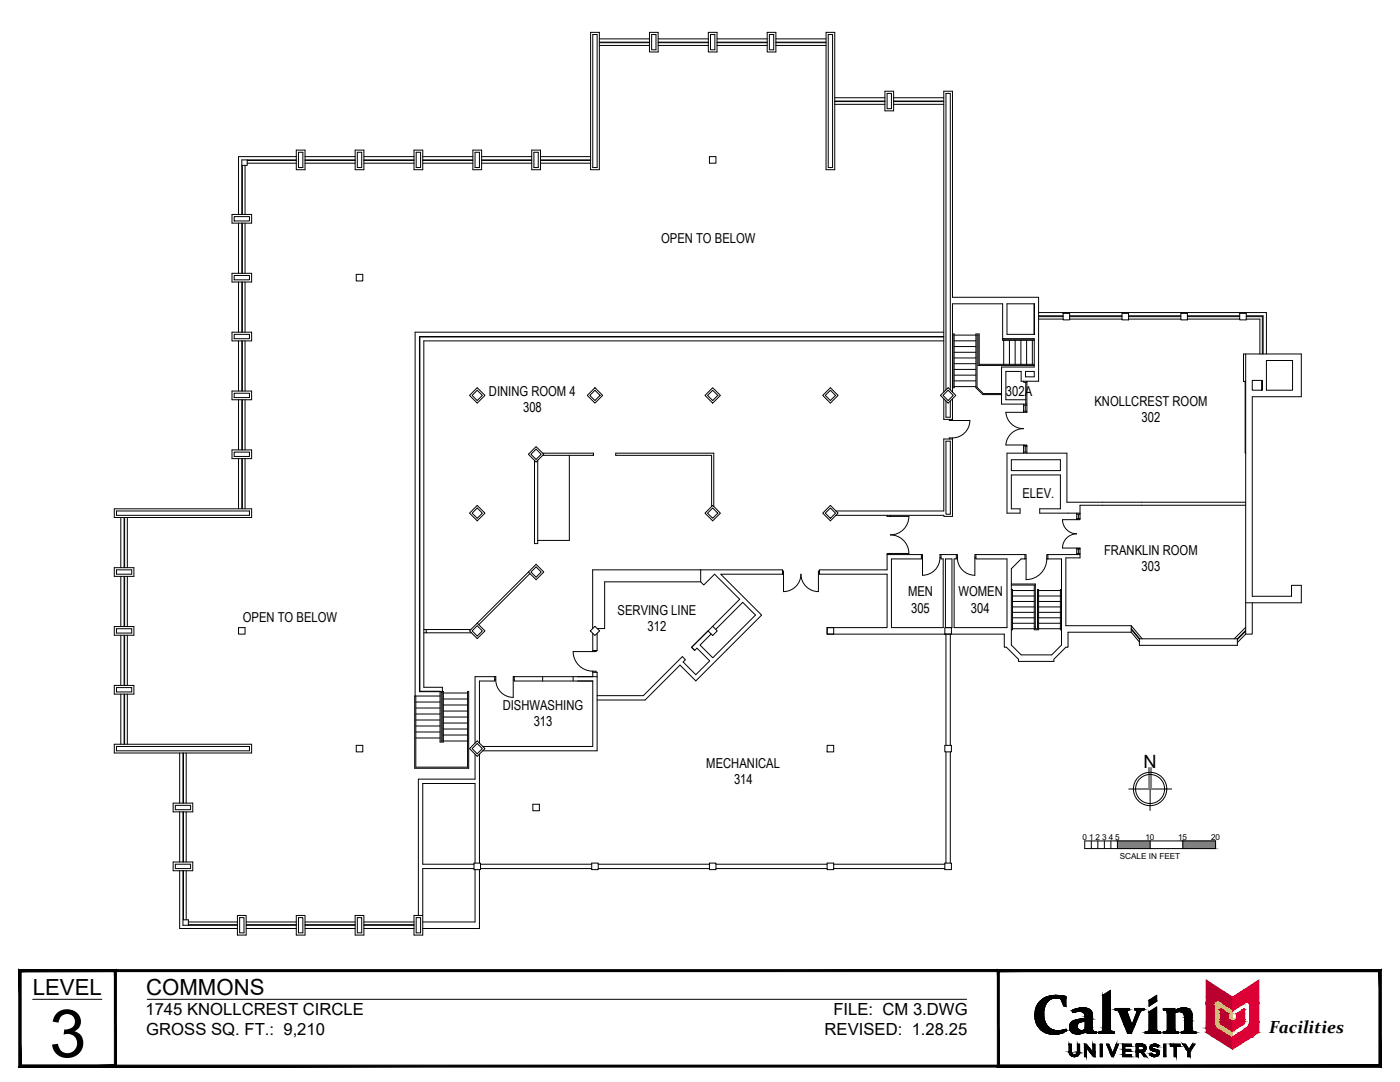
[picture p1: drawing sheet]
<svg xmlns="http://www.w3.org/2000/svg" width="279mm" height="216mm" viewBox="0 0 279 216" stroke-linecap="round" stroke-linejoin="round" font-family="sans-serif">
<defs><g id="words">
<text font-size="13.3" x="9.8" y="210.9">3</text>
<g font-size="4.4">
<text x="6.5" y="198.5">LEVEL</text>
<text x="29.2" y="198.5">COMMONS</text>
</g>
<text font-size="3.6" x="228.2" y="153.2">N</text>
<text font-size="3.5" x="253.3" y="206.2">Facilities</text>
<g font-size="3.3">
<text x="29" y="202.5">1745 KNOLLCREST CIRCLE</text>
<text x="166.3" y="202.5">FILE: CM 3.DWG</text>
<text x="29.2" y="206.6">GROSS SQ. FT.: 9,210</text>
<text x="164.6" y="206.6">REVISED: 1.28.25</text>
</g>
<g font-size="2.7">
<text x="131.9" y="48.5">OPEN TO BELOW</text>
<text x="97.6" y="79">DINING ROOM 4</text>
<text x="104.4" y="82.3">308</text>
<text x="200.8" y="79.1">302A</text>
<text x="218.4" y="81">KNOLLCREST ROOM</text>
<text x="227.8" y="84.3">302</text>
<text x="204.1" y="99.3">ELEV.</text>
<text x="220.3" y="110.6">FRANKLIN ROOM</text>
<text x="227.8" y="113.9">303</text>
<text x="181.2" y="119">MEN</text>
<text x="191.3" y="119">WOMEN</text>
<text x="48.5" y="124">OPEN TO BELOW</text>
<text x="123.3" y="122.7">SERVING LINE</text>
<text x="129.2" y="125.9">312</text>
<text x="181.8" y="122.3">305</text>
<text x="193.8" y="122.3">304</text>
<text x="100.3" y="141.6">DISHWASHING</text>
<text x="106.5" y="144.9">313</text>
<text x="141" y="153.2">MECHANICAL</text>
<text x="146.5" y="156.5">314</text>
</g>
<g font-size="1.6">
<text x="216" y="167.5">0</text>
<text x="217.4" y="167.5">1</text>
<text x="218.7" y="167.5">2</text>
<text x="220" y="167.5">3</text>
<text x="221.3" y="167.5">4</text>
<text x="222.6" y="167.5">5</text>
<text x="228.6" y="167.5">10</text>
<text x="235.1" y="167.5">15</text>
<text x="241.7" y="167.5">20</text>
<text x="223.5" y="171.4">SCALE IN FEET</text>
</g>
</g></defs>
<!-- layer: 0 -->
<g fill="none" stroke="#000" stroke-width=".2">
<path d="M226.2 157.4h6.7M229.5 157.4v3.4M216.5 167.8h26.1v1.5h-26.1zM217.8 167.8v1.5M219.1 167.8v1.5M220.4 167.8v1.5M221.7 167.8v1.5M223 167.8v1.5M229.5 167.8v1.5M236.1 167.8v1.5"/>
<circle cx="229.5" cy="157.4" r="3.3"/>
<circle cx="229.5" cy="157.4" r="2.89"/>
</g>
<g fill="#808080" stroke="#808080" stroke-width=".2">
<path d="M229.3 153.2v4.2h.5zM229.3 153.2h.5v4.2z"/>
<path d="M232.9 157.4v.1l.9-.1zM232.9 157.5l.9-.1v.1z"/>
<path d="M229.5 160.8l.1 .9v-.9zM229.5 160.8l.1 .9h-.1z"/>
<path d="M225.3 157.5h.9v-.1zM225.3 157.4h.9l-.9 .1z"/>
<path d="M236.1 167.8l6.5 1.5v-1.5zM236.1 167.8l6.5 1.5h-6.5z"/>
<path d="M223 167.8l6.5 1.5v-1.5zM223 167.8l6.5 1.5h-6.5z"/>
</g>
<!-- layer: A-WALL -->
<g fill="none" stroke="#000" stroke-width=".2">
<path d="M117.9 6.5h1.7v27.4h-1.7zM118.3 6.9h.9v26.5h-.9zM119.6 8.5h10M119.6 9.1h10M119.6 7.8h10M119.6 8.4h10M129.6 6.5h1.7v3.9h-1.7zM130 6.9h.9v3h-.9zM131.3 8.5h10.1M131.3 9.1h10.1M131.3 7.8h10.1M131.3 8.4h10.1"/>
<path d="M141.4 6.5h1.7v3.9h-1.7zM141.8 6.9h.9v3h-.9zM143.1 8.5h10M143.1 9.1h10M143.1 7.8h10M143.1 8.4h10M153.1 6.5h1.7v3.9h-1.7zM153.5 6.9h.9v3h-.9zM154.8 8.5h10.1M154.8 9.1h10.1M154.8 7.8h10.1M154.8 8.4h10.1"/>
<path d="M164.9 6.5h1.7v27.4h-1.7zM165.3 6.9h.9v26.5h-.9zM166.6 19.5h10M176.6 18.2h1.7v3.9h-1.7zM177 18.6h.9v3.1h-.9zM178.3 19.5h10.1M48.4 33v9.8M48.9 33v9.8M49.3 31.9v1.1h-1M49.3 32h9.8M49.3 32.6h9.8M59.1 30h1.8v3.9h-1.8z"/>
<path d="M59.1 31.3h-11.5v11.5M59.1 31.9h-10.8v10.9M59.6 30.4h.8v3h-.8zM60.9 32h10M60.9 32.6h10M60.9 31.3h10M60.9 31.9h10M70.9 30h1.7v3.9h-1.7zM71.3 30.4h.9v3h-.9zM72.6 32h10M72.6 32.6h10M72.6 31.3h10"/>
<path d="M72.6 31.9h10M82.6 30h1.8v3.9h-1.8zM83.1 30.4h.8v3h-.8zM84.4 32h10M84.4 32.6h10M84.4 31.3h10M84.4 31.9h10M94.4 30h1.7v3.9h-1.7zM94.8 30.4h.9v3h-.9zM96.1 32h10M96.1 32.6h10M96.1 31.3h10"/>
<path d="M96.1 31.9h10M106.1 30h1.8v3.9h-1.8zM106.6 30.4h.8v3h-.8zM107.9 32h10M107.9 32.6h10M107.9 31.3h10M107.9 31.9h10M141.6 31.3h1.3v1.3h-1.3zM166.6 20.3h10M166.6 20.8h10M166.6 20.2h10M178.3 20.3h10.1"/>
<path d="M178.3 20.8h10.1M178.3 20.2h10.1M46.3 42.8h3.9v1.7h-3.9zM46.3 54.5h3.9v1.8h-3.9zM46.7 55h3.1v.8h-3.1zM46.7 43.2h3.1v.9h-3.1zM47.6 44.5v10M47.6 56.3v10M48.3 44.5v10M48.3 56.3v10M48.4 44.5v10M48.4 56.3v10"/>
<path d="M48.9 44.5v10M48.9 56.3v10M71.1 54.7h1.3v1.4h-1.3zM46.3 66.3h3.9v1.7h-3.9zM46.3 78h3.9v1.8h-3.9zM46.7 78.5h3.1v.8h-3.1zM46.7 66.7h3.1v.9h-3.1zM47.6 68v10M47.6 79.8v10M48.3 68v10M48.3 79.8v10M48.4 68v10"/>
<path d="M48.4 79.8v10M48.9 68v10M48.9 79.8v10M93.7 78.9l1.5-1.5 1.6 1.5-1.6 1.5zM95.2 77.9l1.1 1-1.1 1-1-1zM117.7 78.9l1-1 1.1 1-1.1 1zM118.7 77.4l1.6 1.5-1.6 1.5-1.5-1.5zM140.7 78.9l1.5-1.5 1.6 1.5-1.6 1.5zM141.2 78.9l1-1 1.1 1-1.1 1zM164.2 78.9l1.5-1.5 1.6 1.5-1.6 1.5zM164.7 78.9l1-1 1.1 1-1.1 1zM188.4 68h-103.8v69.1h3.7v.9"/>
<path d="M188.4 66.3h-105.6v72.6M188.4 67.2h-104.6v70.7l4.7 .1v9.9M188.4 67.2h-104.7v70.8h4.1M188.4 78.2v-60h1.7v41.1h17.2v16.8h-3.5v-2h-3.1v5.7h4M188.4 79.6v4.1h1.7M188.8 77.8v-59.2h.9v59.2M188.8 80v3.2h.9v-3.2M189.2 77.4l1.6 1.5-1.6 1.5-1.5-1.5zM189.2 77.9l1 1-1 1-1-1zM190.1 66.6h.3v10.8h-.3M190.1 79.6v4.1M190.1 66.9h.1v10.2h-.1"/>
<path d="M190.4 68h4.4M190.4 66.9h4.4M190.4 77.1h4.4M190.4 76h4.4M190.4 69.2h4.4M190.4 70.3h4.4M190.4 71.4h4.4M190.4 72.6h4.4M190.4 73.7h4.4M190.4 74.9h4.4M200.1 67.6h6.3v5.6h-6.5v7.4h5M200.3 67.6v.1h6.1"/>
<path d="M200.3 67.9v4.8M201.5 67.9v4.8M202.6 67.9v4.8M203.7 67.9v4.8M204.3 76.1v.2h.4v4.3M204.7 74.1h1.7v1.1h-1.7zM204.7 76.3h.2M204.9 67.9v4.8M204.9 76.1v6M206 67.9v4.8M206.4 66.7v-6.1v6.1M206.4 60.6h-5.4v6.1h5.4"/>
<path d="M206.4 72.7h-11v-6.1h-.6v10.8l1.4 1.3h3.7M206.4 67.9h-6.3v-7.3h-10v17.6M206.4 72.9h-11.2v-6h-.2v10.4l1.2 1.2h3.7M207.3 63.7h4.9M207.3 63.2h4.9M207.3 63h4.9M207.3 62.4h45.4v8.2M212.2 62.5h1.3v1.3h-1.3zM213.5 63.7h10.4M213.5 63.2h10.4M213.5 63h10.4M223.9 62.5h1.3v1.3h-1.3z"/>
<path d="M225.2 63.7h10.5M225.2 63.2h10.5M225.2 63h10.5M235.7 62.5h1.3v1.3h-1.3zM237 63.7h10.4M237 63.2h10.4M237 63h10.4M247.4 62.5h1.3v1.3h-1.3zM248.5 76.1v14.3h.1M248.6 76.1h-.4v-5.5h11.5v8.6h-9.8v39.8h7.8v-2.2h2v3.5h-11.1M248.6 70.6v55.9M248.7 63.7h2.7v6.9"/>
<path d="M248.7 63.2h3.2v7.4M248.7 63h3.4v7.6M251.9 75.9v2h-2v-2h2v2M252.7 71.9h5.3v6h-5.3zM46.3 89.8h3.9v1.7h-3.9zM46.7 90.2h3.1v.9h-3.1zM47.6 91.5v10M48.3 91.5v10M48.4 91.5v10M48.9 91.5v10M106.7 91.9v16.6h.6v-16.6M107 89.1l1.5 1.5-1.5 1.6-1.5-1.6z"/>
<path d="M107 89.6l1 1-1 1.1-1-1.1zM108.3 90.4h10.1v.5v-.3M108.3 90.9h10.1M113.6 90.9v16.9h-6.3M188.8 88h.9v14.6h-.9zM189.4 87.6v-.2h.7v.2M189.4 83.7v.2h.7v-.2M190.1 87.6v15.4h-1.7v-.2h-21.6M190.1 87.6h-1.7v14.4h-21.6M190.1 83.9h3.5M193.6 83.9a3.5 3.5 0 0 1-3.5 3.5M200.7 82.3a3.5 3.5 0 0 0 3.6 3.2 3.5 3.5 0 0 0-3.6 3.3"/>
<path d="M200.7 82.3h3.6M200.7 88.8h3.6M201.8 91.7h9.8v2.2h-9.8zM204.3 82.1v.2h.6v-.2M204.3 88.8h.6v.2h-.6zM204.3 80.6v1.5h.6M204.3 89v1.4M204.3 90.2h.6M204.3 80.9h.6M204.6 80.9v1.2M204.6 89v1.2M204.9 89v1.4"/>
<path d="M22.8 101.5h27.4v1.8h-27.4zM22.8 113.3h3.9v1.7h-3.9zM23.2 113.7h3.1v.9h-3.1zM23.2 102h26.6v.8h-26.6zM24.1 103.3v10M24.1 115v10M24.8 103.3v10M24.8 115v10M24.9 103.3v10M24.9 115v10M25.4 103.3v10M25.4 115v10"/>
<path d="M95.2 100.8l1.6 1.6-1.6 1.5-1.5-1.5zM95.2 101.4l1.1 1-1.1 1-1-1zM105.5 114.1l-10.3 10.2M105.8 114.4l-10.3 10.3M107 112.6l1.5 1.5-1.5 1.6-1.5-1.6zM107 113.1l1 1-1 1.1-1-1.1zM139.8 113.7v2.4l.7 .6 2.1-2.1 5 5-5.4 5.4M139.8 116.1h-19.1v9.3h-1.5M141.2 102.4l1-1 1.1 1-1.1 1zM142 101.1v-10.2h-19.1v-.5h19.6v10.7M142.2 100.8l1.6 1.6-1.6 1.5-1.5-1.5zM156.2 114.6h-12.4l8.2 8.1-13.1 13.2-3.2-3.2-7 7h-9.5"/>
<path d="M156.2 113.9h.2v.7M156.2 114.6v-.9h-37.9v11.7M163.6 114.6h13.4v10.6h-11.9v1.3h35.3v2.6h.5l2.4 2.4v.5h7v-.5l2.4-2.4h.4v-2.9h12.7M163.6 113.9h-.3v4.1a3.5 3.5 0 0 1-3.5-3.4 3.5 3.5 0 0 1-3.4 3.4v-3.4h-.2M164.7 102.4l1-1 1.1 1-1.1 1zM165.7 100.8l1.6 1.6-1.6 1.5-1.5-1.5zM177 110.7v3h-13.4v.9h-.3M177 102.8v.2h4.4a3.7 3.7 0 0 1-3.7 3.7 3.7 3.7 0 0 1 3.7 3.7h-3.7M177 110.7h6.9M177.7 110.4h-.7v.3M177.7 102.8v.2M177.7 110.4v.3"/>
<path d="M183.9 110.7h.2v4.1a3.5 3.5 0 0 0 3.5-3.5M183.9 110.7v.8h-6v13.7h10.3v-13.7h-.4v-.8M183.9 111.3h.2M187.8 111.3h-.2v-.6h3.5v.6h-.3M188.7 111.5h1.3v13.7h-1.3zM190.8 110.7v.8h-.4v13.7h10.6v-13.7h-6.2v-.8M194.6 111.3h.2M194.8 110.7h-.2l-.1 4.1a3.5 3.5 0 0 1-3.4-3.5M194.8 110.7h9.8M201.8 116.5h4.8v9h.5v-7.9h.2v8.1h-.9v-9h-4.6M201.8 117.6h.3v8.1h-.3M202.1 118.9h4.3"/>
<path d="M202.1 117.8h4.3M204.6 110.7h.2v.8h-.2M204.6 110.7v.8h-.8l-2 2v15.2l2 2h6.1l1.9-2v-17.2h-2.9M207.3 118.9h4.3M207.3 117.8h4.3M208.9 111.5a4.1 4.1 0 0 1-4.1 4.2v-4.2M209.1 110.7h-.2v.8M209.1 110.7h5.8M209.1 110.7v.8M211.8 117.6h-.2v8.1h.2M214.9 103.7h-2.9a2.83 2.83 0 0 0 2.9 2.8 2.83 2.83 0 0 0-2.9 2.9h2.9M214.9 109.4h.6v.2h-.6z"/>
<path d="M214.9 110.7h.6v.6h-2.8v13.6h13.1M214.9 103.5v.2h.6v-.2M214.9 110.4h.6M214.9 102.4v1.1M214.9 109.6v1.1M214.9 102.6h.6M214.9 103.5h.6M215.2 102.6v.9M215.2 109.6v.8M215.5 109.6v1.1M248.6 100.2h-35.7v-9.8h-11.9v12h2.6v-.9h-1.8v-6.7h9.8v6.7h-4.1v.9h8M248.6 100.8h-33.1v2.7"/>
<path d="M22.8 136.8h3.9v1.7h-3.9zM22.8 125h3.9v1.8h-3.9zM23.2 137.2h3.1v.9h-3.1zM23.2 125.5h3.1v.8h-3.1zM24.1 126.8v10M24.1 138.5v10M24.8 126.8v10M24.8 138.5v10M24.9 126.8v10M24.9 138.5v10M25.4 126.8v10M25.4 138.5v10"/>
<path d="M47.6 125.2h1.3v1.3h-1.3zM83 138.9v14.2h10.3v-15.1h.2v15.3h-10.7v-14.4h5M84.6 126.3h.5M84.6 125.6h.5M87.8 138v10.1h.7v-.2h4.8M88 138.2h.3v9.7h-.3zM88.5 138.3h4.8M88.5 139.5h4.8M94 125.6h-8.9v.7h9M95.2 124.3l1.6 1.6-1.6 1.5-1.5-1.5zM95.2 124.9l1.1 1-1.1 1-1-1zM98.7 135.7h.2v-.7h-4.1v13.3"/>
<path d="M98.7 135v.9h-3v12.4M98.9 135.7a3.5 3.5 0 0 0 3.5 3.4v-4.1h.2v.9h15.7v13h-21.9M102.4 135h16.8M102.4 135.7h.2M108.3 135v.9M114.4 135v.9M117.8 125.9l.9-.9 1 .9-1 .9zM118.3 134.2h.9v15.6h-22.8M118.3 126.4v3.6M118.3 133.9v1.1M118.3 133.9h.7v.3M119 129.8v.2h-4.6a3.9 3.9 0 0 0 3.9 3.9"/>
<path d="M119.2 126.4v3.4h-.9M138.6 129.8l-.6-.6 3.3-3.3-3.3 3.3 .6 .6 .5-.5 2.5 2.6-2.7 2.7-2.6-2.5 .5-.5-.6-.6-7.8 7.8h-9.2M141.3 125.9l.9-.9 1 .9-1 .9zM142.8 125.6l5.4-5.4 2.6 2.5-8.5 8.6-2.6-2.6 2.2-2.2M165.1 125.2h1.3v1.3h-1.3zM188.6 125.2h1.3v1.3h-1.3zM188.8 126.5v22.2M189.7 126.5v22.2M202.1 125.5h4.3M202.1 123.3h4.3M202.1 124.4h4.3M202.1 122.2h4.3"/>
<path d="M202.1 121.1h4.3M202.1 120h4.3M207.3 125.5h4.3M207.3 123.3h4.3M207.3 124.4h4.3M207.3 122.2h4.3M207.3 121.1h4.3M207.3 120h4.3M225.8 126.2v-1.3l2.1 2.6M225.8 126.2l1.6 1.9M225.8 125.6l1.6 2M225.8 125.4l1.7 2.1"/>
<path d="M227.4 127.5h19.5v1.3h-19.5zM248.6 126l-1.7 1.6M248.6 126.5l-1.7 1.7M248.6 125.8l-1.7 1.7M248.6 125.2l-2.3 2.3M249.9 120.3v6.2h-1.3M22.8 148.5h27.4v1.8h-27.4zM23.2 148.9h26.6v.9h-26.6zM35.9 150.3v10M36.5 150.3v10M36.6 150.3v10M37.2 150.3v10"/>
<path d="M71.1 148.7h1.3v1.3h-1.3zM83 147.3h4.8M83 146.1h4.8M83 144.9h4.8M83 143.7h4.8M83 142.5h4.8M83 141.3h4.8M83 140.1h4.8M88.5 140.7h4.8M88.5 141.9h4.8M88.5 143.1h4.8M88.5 144.3h4.8"/>
<path d="M88.5 145.5h4.8M88.5 146.7h4.8M94.8 150.5v5h-11.3v27.2M95.2 147.8l1.6 1.6-1.6 1.5-1.5-1.5zM95.2 148.4l1.1 1-1.1 1-1-1zM95.7 150.5v21.7M165.1 148.7h1.3v1.3h-1.3zM188.6 148.7h1.3v1.3h-1.3zM188.8 150v22.2M189.7 150v22.2M34.6 172h3.9v1.7h-3.9zM34.6 160.3h3.9v1.7h-3.9z"/>
<path d="M35 172.4h3v.9h-3zM35 160.7h3v.9h-3zM35.9 173.7v11.6h11.5M35.9 162v10M36.5 173.7v10.9h10.9M36.5 162v10M36.6 162v10M36.6 173.7v9.8M37.2 162v10M37.2 173.7v9.8M94.6 172.2h1.3v1.3h-1.3zM94.6 173.3h-10.2v9.4"/>
<path d="M94.8 172.2v-15.9h-10.4v16.1h10.2M94.8 173.5v10.5h-10.4M95.7 173.5v11.8h-11.3M95.9 173.3h22.2M95.9 172.4h22.2M106.3 160.5h1.3v1.3h-1.3zM118.1 172.2h1.3v1.3h-1.3zM119.4 173.3h22.2M119.4 172.4h22.2M141.6 172.2h1.3v1.3h-1.3zM142.9 173.3h22.2M142.9 172.4h22.2"/>
<path d="M165.1 172.2h1.3v1.3h-1.3zM166.4 173.3h22.2M166.4 172.4h22.2M188.6 172.2h1.3v1.3h-1.3zM36.5 183.5h1.1v1.1M37.6 184.5h9.8M37.6 184h9.8M47.4 182.7h1.7v3.9h-1.7zM47.8 183.1h.9v3h-.9zM49.1 184.5h10M49.1 185.3h10M49.1 184h10"/>
<path d="M49.1 184.6h10M59.1 182.7h1.8v3.9h-1.8zM59.6 183.1h.8v3h-.8zM60.9 184.5h10M60.9 185.3h10M60.9 184h10M60.9 184.6h10M70.9 182.7h1.7v3.9h-1.7zM71.3 183.1h.9v3h-.9zM72.6 184.5h10M72.6 185.3h10M72.6 184h10"/>
<path d="M72.6 184.6h10M82.6 182.7h1.8v3.9h-1.8zM83.1 183.1h.8v3h-.8z"/>
</g>
<!-- layer: A-TITL -->
<g fill="#000" stroke="#000" stroke-width=".2">
<path d="M210.5 198.6h.3zM220.1 198.6l1.5-1v1zM229.3 199.6h1.5v.2zM229.3 199.6l1.5-1v1zM210 206.4h.8zM212.5 205.5h.3zM214.1 202h.2zM214.2 210.8h.5zM214.8 210.4h.5zM214.9 206.3h.5zM216 201.9h1.9zM216 201.1h.4z"/>
<path d="M216.7 206h2.1zM220 205.7h1.7zM220.1 205.6h1.5zM229.2 205.8h1.7zM229.2 205.7h1.7zM230.3 208.4h.4zM230.8 210h.5zM229.3 201.9l1.5-1v1zM234.5 201.7h3.1zM236.2 201.1h.3z"/>
<path d="M207.5 199.9l1.5 .1 .1-.1zM207.5 199.9l1.5 .1h-1.6z"/>
<path d="M207.6 199.8h1.5zM207.5 199.9h1.6z"/>
<path d="M207.7 199.7l1.4 .1 .2-.1zM207.7 199.7l1.4 .1h-1.5z"/>
<path d="M207.8 199.6h1.5zM207.7 199.7h1.6z"/>
<path d="M208 199.5l1.3 .1 .2-.1zM207.8 199.6l.2-.1 1.3 .1z"/>
<path d="M208 199.4h1.6zM208 199.5h1.5z"/>
<path d="M208.1 199.3h1.7zM208 199.4h1.6z"/>
<path d="M208.3 199.2l1.5 .1 .2-.1zM208.1 199.3l.2-.1 1.5 .1z"/>
<path d="M208.3 199.2h1.8zM208.3 199.2h1.7z"/>
<path d="M208.4 199.2h1.9zM208.3 199.2h1.8z"/>
<path d="M208.5 199.1h2zM208.4 199.2h1.9z"/>
<path d="M208.5 199.1h2.3zM208.5 199.1h2.3z"/>
<path d="M208.5 199.1h2.3zM208.5 199.1h2z"/>
<path d="M210.8 199.1h1.9zM210.8 199.1h1.9z"/>
<path d="M210.5 198.6h.8zM210.2 198.6h1.1z"/>
<path d="M210.2 198.6h1.1zM210.2 198.6h1.1z"/>
<path d="M210.2 198.6l1.5 .1zM210 198.7h1.7z"/>
<path d="M210 198.7h1.8zM209.9 198.7h1.9z"/>
<path d="M209.9 198.7h2.3zM209.6 198.7h2.6z"/>
<path d="M209.6 198.7l2.8 .1zM209.5 198.8h2.9z"/>
<path d="M209.5 198.8h3.2zM209.2 198.8h3.5z"/>
<path d="M209.2 198.8l3.5 .1zM209.1 198.9h3.6z"/>
<path d="M209.1 198.9h3.6zM209.1 198.9h3.6z"/>
<path d="M209.1 198.9l3.6 .1zM208.8 199h3.9z"/>
<path d="M208.8 199l3.9 .1v-.1zM208.6 199.1l.2-.1 3.9 .1z"/>
<path d="M208.6 199.1h4.1zM208.5 199.1h4.2z"/>
<path d="M210.8 199.1l1.9 .1zM210.8 199.1l1.9 .1z"/>
<path d="M211.1 199.2h1.6zM211.1 199.2h1.6z"/>
<path d="M211.4 199.2l1.3 .1zM211.4 199.2l1.3 .1z"/>
<path d="M211.7 199.3l1 1.5v-1.5zM211.7 199.3l1 1.5h-.4z"/>
<path d="M220.1 198.6l1.5 6.3v-6.3zM220.1 198.6l1.5 6.3h-1.5z"/>
<path d="M229.3 199.6v.2h1.5zM229.3 199.8h1.5l-1.5 1z"/>
<path d="M3.8 212.9l271.4-.4h-271zM3.8 212.9l271.4-.4 .4 .4zM275.2 193.9v18.6l.4 .4zM275.2 193.9l.4-.4v19.4zM4.2 193.9h271l.4-.4zM3.8 193.5h271.8l-271.4 .4zM3.8 193.5l.4 19v-18.6zM3.8 193.5l.4 19-.4 .4z"/>
<path d="M3.8 212.9l19-.4h-18.6zM3.8 212.9l19-.4 .4 .4zM22.8 193.9v18.6l.4 .4zM22.8 193.9l.4-.4v19.4zM4.2 193.9h18.6l.4-.4zM3.8 193.5h19.4l-19 .4zM3.8 193.5l.4 19v-18.6zM3.8 193.5l.4 19-.4 .4z"/>
<path d="M199.4 212.5l-.4 .4 76.2-.4zM199 212.9l76.2-.4 .4 .4zM275.2 193.9v18.6l.4 .4zM275.2 193.9l.4-.4v19.4zM199.4 193.9h75.8l.4-.4zM199 193.5h76.6l-76.2 .4zM199 193.5l.4 19v-18.6zM199 193.5l.4 19-.4 .4z"/>
<path d="M206.6 201.9l1.7 .2v-.2zM206.6 201.9l1.7 .2h-1.7z"/>
<path d="M206.6 202.1l1.7 .2v-.2zM206.6 202.1l1.7 .2h-1.8z"/>
<path d="M206.5 202.3l1.8 .2v-.2zM206.5 202.3l1.8 .2h-1.8z"/>
<path d="M206.5 202.5l1.8 .1v-.1zM206.5 202.5l1.8 .1h-1.8z"/>
<path d="M206.5 202.6l1.8 .3v-.3zM206.5 202.6l1.8 .3h-1.8z"/>
<path d="M206.5 202.9l1.9 .1-.1-.1zM206.5 202.9l1.9 .1h-1.9z"/>
<path d="M206.6 201.7l1.7 .2v-.2zM206.6 201.7l1.7 .2h-1.7z"/>
<path d="M206.5 203l1.9 .2v-.2zM206.5 203l1.9 .2h-1.8z"/>
<path d="M206.6 201.5l1.7 .2 .1-.2zM206.6 201.5l1.7 .2h-1.7z"/>
<path d="M206.7 201.4h1.7zM206.7 201.4l1.7 .1z"/>
<path d="M206.6 203.2l1.8 .2v-.2zM206.6 203.2l1.8 .2h-1.8z"/>
<path d="M206.6 203.4l1.9 .2-.1-.2zM206.6 203.4l1.9 .2h-1.8z"/>
<path d="M206.7 201.2l1.7 .2v-.2zM206.7 201.2l1.7 .2h-1.7z"/>
<path d="M206.8 201.1h1.6zM206.8 201.1l1.6 .1z"/>
<path d="M206.7 203.6l1.8 .2v-.2zM206.7 203.6l1.8 .2h-1.8z"/>
<path d="M206.8 200.9l1.6 .2 .1-.2zM206.8 200.9l1.6 .2h-1.6z"/>
<path d="M206.7 203.8l1.9 .1-.1-.1zM206.7 203.8l1.9 .1h-1.9z"/>
<path d="M206.9 200.8l1.6 .1v-.1zM206.9 200.8l1.6 .1h-1.7z"/>
<path d="M206.7 203.9l2 .2-.1-.2zM206.7 203.9l2 .2h-1.9z"/>
<path d="M207 200.6l1.5 .2 .1-.2zM207 200.6l1.5 .2h-1.6z"/>
<path d="M207 200.5h1.7zM207 200.5l1.6 .1z"/>
<path d="M206.8 204.1l1.9 .1zM206.8 204.1l1.9 .1z"/>
<path d="M206.8 204.2l2 .1-.1-.1zM206.8 204.2l2 .1h-1.9z"/>
<path d="M207.2 200.3l1.5 .2 .1-.2zM207.2 200.3l1.5 .2h-1.7z"/>
<path d="M206.9 204.3l2 .2-.1-.2zM206.9 204.3l2 .2h-1.9z"/>
<path d="M207.2 200.3h1.6zM207.2 200.3h1.6z"/>
<path d="M207 204.5l1.9 .1zM207 204.5l1.9 .1z"/>
<path d="M207 204.6l2.1 .2-.2-.2zM207 204.6l2.1 .2h-2z"/>
<path d="M207.3 200.1l1.5 .2 .1-.2zM207.3 200.1l1.5 .2h-1.6z"/>
<path d="M207.4 200h1.6zM207.4 200l1.5 .1z"/>
<path d="M207.1 204.8h2zM207.1 204.8h2z"/>
<path d="M207.1 204.8l2.2 .2-.2-.2zM207.1 204.8l2.2 .2h-2z"/>
<path d="M207.3 205l2.1 .1zM207.3 205l2.1 .1z"/>
<path d="M207.4 205.1l2.1 .1zM207.4 205.1l2.1 .1z"/>
<path d="M207.4 205.2l2.4 .1-.3-.1zM207.4 205.2l2.4 .1h-2.2z"/>
<path d="M207.6 205.3h2.2zM207.6 205.3h2.2z"/>
<path d="M207.6 205.3l2.4 .2-.2-.2zM207.6 205.3l2.4 .2h-2.3z"/>
<path d="M210 206.4h.7zM210.1 206.4h.6z"/>
<path d="M207.7 205.5h2.6zM207.7 205.5h2.6z"/>
<path d="M207.8 205.5l2.6 .1zM207.8 205.5l2.6 .1z"/>
<path d="M207.9 205.6h2.7zM207.9 205.6h2.7z"/>
<path d="M207.9 205.6l3 .1zM207.9 205.6l3 .1z"/>
<path d="M208 205.7h3.2zM208 205.7h3.2z"/>
<path d="M209.8 206.3h1.3zM209.8 206.3l1 .1z"/>
<path d="M209.6 206.3h1.6zM209.6 206.3h1.5z"/>
<path d="M209.4 206.3h2zM209.4 206.3h1.8z"/>
<path d="M209.2 206.2h2.4zM209.2 206.2l2.2 .1z"/>
<path d="M209.1 206.2h2.6zM209.1 206.2h2.5z"/>
<path d="M208.8 206.1h3.1zM208.8 206.1l2.9 .1z"/>
<path d="M208.8 206.1h3.2zM208.8 206.1h3.1z"/>
<path d="M208.5 206l3.5 .1 .3-.1zM208.5 206l3.5 .1h-3.2z"/>
<path d="M208.2 205.8l4.1 .2 .3-.2zM208.2 205.8l4.1 .2h-3.8zM208.5 206h3.8zM208.5 206h3.8z"/>
<path d="M208.2 205.8h4.4zM208.2 205.8h4.4z"/>
<path d="M212.5 205.5h.3zM212.2 205.5h.6z"/>
<path d="M212.2 205.5l.6 .1zM212 205.6h.8z"/>
<path d="M212 205.6h.8zM211.6 205.6h1.2z"/>
<path d="M211.6 205.6l1.2 .1zM211.2 205.7h1.6z"/>
<path d="M211.2 205.7h1.6zM211.2 205.7h1.6z"/>
<path d="M208 205.7l4.6 .1 .2-.1zM208 205.7l4.6 .1h-4.4z"/>
<path d="M213.4 208.3l.4 1.6v-1.6zM213.4 208.3l.4 1.6h-.4z"/>
<path d="M213.4 209.9h.4zM213.4 209.9h.4z"/>
<path d="M213.4 209.9l.4 .1zM213.4 209.9l.4 .1z"/>
<path d="M213.4 210l.5 .1zM213.4 210l.5 .1z"/>
<path d="M213.4 210.1h.5zM213.4 210.1h.5z"/>
<path d="M213.4 210.1l.6 .1zM213.4 210.1l.6 .1z"/>
<path d="M213.5 210.2l.5 .1zM213.5 210.2l.5 .1z"/>
<path d="M213.5 210.3h.5zM213.5 210.3h.5z"/>
<path d="M213.5 210.3l.6 .1zM213.5 210.3l.6 .1z"/>
<path d="M213.5 210.4h.7zM213.5 210.4h.7z"/>
<path d="M214.2 210.8h.3zM214.3 210.8h.2z"/>
<path d="M213.6 210.4h.7zM213.6 210.4h.7z"/>
<path d="M213.6 210.4l.8 .1zM213.6 210.4l.8 .1z"/>
<path d="M213.6 210.5h.8zM213.6 210.5h.8z"/>
<path d="M214.1 202h.3zM214.1 202h.2z"/>
<path d="M214 201.9h.7zM214 201.9l.4 .1z"/>
<path d="M214.1 210.8h.6zM214.1 210.8h.6z"/>
<path d="M214 210.8h.9zM214 210.8h.7z"/>
<path d="M214.9 206.3h.4zM215 206.3h.3z"/>
<path d="M213.9 210.7h1zM213.9 210.7l1 .1z"/>
<path d="M213.5 204.7h1.5zM213.5 204.7h1.5z"/>
<path d="M213.5 204.7l1.5 .2v-.2zM213.5 204.7l1.5 .2h-1.5zM213.5 204.9h1.5zM213.5 204.9h1.5z"/>
<path d="M213.5 204.9l1.5 .2v-.2zM213.5 204.9l1.5 .2h-1.5z"/>
<path d="M215 210h.5zM215 210h.5z"/>
<path d="M213.5 204.5l1.5 .2v-.2zM213.5 204.5l1.5 .2h-1.5z"/>
<path d="M213.5 204.5h1.5zM213.5 204.5h1.5z"/>
<path d="M213.8 210.7h1.2zM213.8 210.7h1.1z"/>
<path d="M213.5 205.1h1.6zM213.5 205.1h1.6z"/>
<path d="M213.5 205.1l1.6 .1v-.1zM213.5 205.1l1.6 .1h-1.6z"/>
<path d="M214 201.8h1.1zM214 201.8l.7 .1z"/>
<path d="M213.6 204.4h1.5zM213.6 204.4h1.5z"/>
<path d="M213.6 204.4l1.4 .1 .1-.1zM213.6 204.4l1.4 .1h-1.5z"/>
<path d="M213.7 210.6h1.4zM213.7 210.6l1.3 .1z"/>
<path d="M213.5 205.2l1.6 .1zM213.5 205.2l1.6 .1z"/>
<path d="M213.5 205.3h1.7zM213.5 205.3h1.7z"/>
<path d="M213.6 204.3h1.5zM213.6 204.3l1.5 .1h-1.5z"/>
<path d="M213.6 204.2h1.6zM213.6 204.2l1.5 .1z"/>
<path d="M213.5 205.3l1.7 .1zM213.5 205.3l1.7 .1z"/>
<path d="M213.7 210.5h1.5zM213.7 210.5l1.4 .1z"/>
<path d="M213.7 204.2h1.5zM213.7 204.2h1.5z"/>
<path d="M213.5 205.4h1.8zM213.5 205.4h1.8z"/>
<path d="M213.6 210.5h1.6zM213.6 210.5h1.6z"/>
<path d="M214.5 210.4h.7zM214.4 210.5h.8z"/>
<path d="M213.5 205.4l1.8 .1zM213.5 205.4l1.8 .1z"/>
<path d="M214.7 210.4h.6zM214.5 210.4h.7z"/>
<path d="M213.7 204.1h1.6zM213.7 204.1l1.5 .1z"/>
<path d="M214.7 210.4h.6zM214.7 210.4h.6z"/>
<path d="M213.8 204.1h1.5zM213.8 204.1h1.5z"/>
<path d="M213.6 205.5h1.8zM213.6 205.5h1.8z"/>
<path d="M214.8 210.3h.5zM214.8 210.4h.5zM214.7 210.4h.6z"/>
<path d="M213.8 204h1.6zM213.8 204.1h1.5z"/>
<path d="M213.6 205.5h1.8zM213.6 205.5h1.8z"/>
<path d="M214.9 210.2h.5zM214.9 210.2l.4 .1h-.5z"/>
<path d="M214.9 210.2h.5zM214.9 210.2h.5z"/>
<path d="M214 201.8h1.4zM214 201.8h1.1z"/>
<path d="M215 210.1h.4zM215 210.1l.4 .1z"/>
<path d="M213.6 205.5l1.9 .1zM213.6 205.5l1.9 .1z"/>
<path d="M215 208.3l.5 1.6v-1.6zM215 208.3l.5 1.6h-.5z"/>
<path d="M215 209.9l.5 .1v-.1zM215 209.9l.5 .1h-.5z"/>
<path d="M215 210l.4 .1 .1-.1zM215 210l.4 .1h-.4z"/>
<path d="M214.7 206.3h.8zM214.7 206.3h.7z"/>
<path d="M214.7 206.3h.8zM214.7 206.3h.8z"/>
<path d="M213.6 205.6h2.1zM213.6 205.6h2.1z"/>
<path d="M213.9 204h1.7zM213.9 204h1.5h-1.6z"/>
<path d="M213.9 203.9h1.7zM213.9 203.9l1.7 .1z"/>
<path d="M214.5 206.2h1.2zM214.5 206.2l1 .1z"/>
<path d="M213.9 203.9h1.8zM213.9 203.9h1.7z"/>
<path d="M213.6 205.6h2.2zM213.6 205.6h2.2z"/>
<path d="M213.6 205.6h2.3zM213.6 205.6h2.3z"/>
<path d="M214.4 206.2h1.4zM214.4 206.2h1.3z"/>
<path d="M214.3 206.2h1.6zM214.3 206.2h1.5z"/>
<path d="M214 203.9h1.9zM213.9 203.9h1.8z"/>
<path d="M214.2 206.1h1.8zM214.2 206.1l1.7 .1z"/>
<path d="M214.1 206.1h2zM214.1 206.1h1.9z"/>
<path d="M214 206.1h2.2zM214 206.1h2.1z"/>
<path d="M214 203.8h2.2zM214 203.9h1.9z"/>
<path d="M213.9 206h2.4zM213.9 206h2.4z"/>
<path d="M213.9 206h2.4zM213.9 206l2.3 .1z"/>
<path d="M216 201.1h.5zM215.8 201.1h.7z"/>
<path d="M215.8 201.1h.8zM215.7 201.1h.9z"/>
<path d="M213.8 205.9h2.7zM213.8 205.9l2.5 .1z"/>
<path d="M214 203.8h2.6zM214 203.8h2.2z"/>
<path d="M215.7 201.1l1.1 .1zM215.4 201.2h1.4zM215.4 201.2h1.4zM215.4 201.2h1.4z"/>
<path d="M213.7 205.8h2.9zM213.7 205.8l2.8 .1z"/>
<path d="M215.4 201.2h1.6zM215.2 201.2h1.8z"/>
<path d="M216.4 208.3l1 .8-.6-.8zM216.4 208.3l1 .8h-1z"/>
<path d="M216.4 209.1l.4 1.8v-1.8zM216.4 209.1l.4 1.8h-.4z"/>
<path d="M215.2 201.2h1.8zM215.1 201.2h1.9z"/>
<path d="M215.1 201.2l2.1 .1zM214.9 201.3h2.3z"/>
<path d="M214.9 201.3h2.4zM214.7 201.3h2.6z"/>
<path d="M214.7 201.3l2.7 .1zM214.5 201.4h2.9z"/>
<path d="M216.8 209.1l1.3 .9-.7-.9zM216.8 209.1l1.3 .9h-.5z"/>
<path d="M214.5 201.4l3 .1zM214.3 201.5h3.2z"/>
<path d="M214.3 201.5h3.3zM214.2 201.5h3.4z"/>
<path d="M214.2 201.5l3.5 .1zM214 201.6h3.7z"/>
<path d="M214 201.6h3.7zM214 201.6h3.7z"/>
<path d="M214 201.6l3.8 .2-.1-.2zM214 201.6l3.8 .2h-3.8z"/>
<path d="M214 201.8h3.8zM214 201.8h3.8z"/>
<path d="M215.4 201.8h2.4zM215.4 201.8h2.4z"/>
<path d="M215.6 201.8l2.2 .1zM215.6 201.8l2.2 .1z"/>
<path d="M215.9 201.9h2zM215.9 201.9h2zM216 201.9h1.9z"/>
<path d="M216 201.9l1.9 .1zM216 201.9l1.9 .1z"/>
<path d="M216.2 202l1.7 .1zM216.2 202l1.7 .1z"/>
<path d="M216.3 202.1h1.6zM216.3 202.1h1.6z"/>
<path d="M216.3 202.1l1.7 .1-.1-.1zM216.3 202.1l1.7 .1h-1.6z"/>
<path d="M216.4 202.2h1.6zM216.4 202.2h1.6z"/>
<path d="M216.4 202.2l1.6 .1v-.1zM216.4 202.2l1.6 .1h-1.5z"/>
<path d="M216.5 202.3l1.5 .1zM216.5 202.3l1.5 .1z"/>
<path d="M216.5 205.2l1.5 .2v-.2zM216.5 205.2l1.5 .2h-1.5z"/>
<path d="M216.5 202.4l1.5 .1zM216.5 202.4l1.5 .1z"/>
<path d="M216.5 202.5l1.5 .2v-.2zM216.5 202.5l1.5 .2h-1.5z"/>
<path d="M216.5 205l1.5 .2v-.2zM216.5 205l1.5 .2h-1.5z"/>
<path d="M215.8 203.3l2.2 .1zM215.5 203.4h2.5z"/>
<path d="M215.5 203.4h2.5zM215.2 203.4h2.8z"/>
<path d="M215.2 203.4l2.8 .1zM214.9 203.5h3.1z"/>
<path d="M214.9 203.5h3.1zM214.7 203.5h3.3z"/>
<path d="M214.7 203.5l3.3 .1zM214.4 203.6h3.6z"/>
<path d="M214.4 203.6l3.6 .1v-.1zM214.2 203.7l.2-.1 3.6 .1z"/>
<path d="M214.2 203.7l3.8 .1zM214 203.8h4z"/>
<path d="M214 203.8h4zM214 203.8h4z"/>
<path d="M216.6 203.8l1.4 1.2v-1.2zM216.6 203.8l1.4 1.2h-1.5z"/>
<path d="M216.5 205.4h1.5zM216.5 205.4h1.5z"/>
<path d="M216.5 202.7l1.5 .1zM216.5 202.7l1.5 .1z"/>
<path d="M216.6 202.8l1.4 .1v-.1zM216.6 202.8l1.4 .1h-1.4z"/>
<path d="M216.6 202.9l1.4 .4v-.4zM216.6 202.9l1.4 .4h-1.4z"/>
<path d="M216.6 203.3h1.4zM216.2 203.3h1.8z"/>
<path d="M216.2 203.3h1.8zM215.8 203.3h2.2z"/>
<path d="M216.5 205.4l1.5 .1zM216.5 205.5h1.5z"/>
<path d="M216.5 205.5h1.6zM216.4 205.5h1.7z"/>
<path d="M216.4 205.5l1.7 .1zM216.3 205.6h1.8z"/>
<path d="M216.3 205.6h1.8zM216.2 205.6h1.9z"/>
<path d="M216.2 205.6h1.9zM216.1 205.6h2z"/>
<path d="M216.1 205.6h2zM216 205.6h2.1z"/>
<path d="M216 205.6h2.1zM215.9 205.6h2.2z"/>
<path d="M213.6 205.6h4.5zM213.6 205.6h4.5z"/>
<path d="M213.6 205.6l4.6 .1zM213.6 205.6l4.6 .1z"/>
<path d="M213.7 205.7h4.5zM213.7 205.7h4.5z"/>
<path d="M213.7 205.7h4.5zM213.7 205.7h4.5z"/>
<path d="M213.7 205.7l4.6 .1zM213.7 205.7l4.6 .1z"/>
<path d="M216.6 205.8h1.7zM216.6 205.8h1.7z"/>
<path d="M216.6 205.8h1.8zM216.6 205.8h1.8z"/>
<path d="M216.6 205.8l1.9 .1zM216.6 205.8l1.9 .1z"/>
<path d="M216.7 205.9h1.8zM216.7 205.9h1.8z"/>
<path d="M216.7 205.9h1.9zM216.7 205.9h1.9z"/>
<path d="M218.1 208.3l.4 1.7v-1.7zM218.1 208.3l.4 1.7h-.4z"/>
<path d="M217.6 210l.9 .9v-.9zM217.6 210l.9 .9h-.3z"/>
<path d="M216.7 205.9l2.1 .1zM216.7 205.9l2.1 .1zM216.7 206h2.1z"/>
<path d="M216.7 206h2.1zM216.7 206h2.1z"/>
<path d="M216.8 206l2 .1zM216.8 206l2 .1z"/>
<path d="M217 206.1l1.8 .1zM217 206.1l1.8 .1z"/>
<path d="M217.1 206.2h1.7zM217.1 206.2h1.7z"/>
<path d="M217.3 206.2h1.5zM217.3 206.2h1.5z"/>
<path d="M219.6 208.3l.4 2.6v-2.6zM219.6 208.3l.4 2.6h-.4z"/>
<path d="M220.8 208.3l1.2 1.9-.7-1.9zM220.8 208.3l1.2 1.9h-.4z"/>
<path d="M220.1 204.9l1.5 .2v-.2zM220.1 204.9l1.5 .2h-1.5z"/>
<path d="M220.1 205.1l1.5 .5v-.5zM220.1 205.1l1.5 .5h-1.5zM220.1 205.6h1.5zM220.1 205.6h1.5z"/>
<path d="M220.1 205.6h1.5zM220.1 205.6h1.5zM220.1 205.6h1.5z"/>
<path d="M220.1 205.6l1.5 .1zM220.1 205.6l1.5 .1z"/>
<path d="M220.1 205.7h1.5zM220.1 205.7h1.5z"/>
<path d="M220.1 205.7h1.5zM220.1 205.7h1.5zM220.1 205.7h1.5zM220.1 205.7h1.5z"/>
<path d="M220.1 205.7h1.5zM220.1 205.7h1.5z"/>
<path d="M220 205.7h1.7zM220 205.7h1.7z"/>
<path d="M220 205.7h1.7zM220 205.7h1.7zM220 205.7h1.7z"/>
<path d="M220 205.7h1.7zM220 205.7h1.7zM220 205.7h1.7zM220 205.7h1.7z"/>
<path d="M220 205.7l1.7 .1zM220 205.8h1.7z"/>
<path d="M220 205.8h1.7zM220 205.8h1.7z"/>
<path d="M220 205.8h1.7zM220 205.8h1.7z"/>
<path d="M220 205.8h1.8zM220 205.8h1.8z"/>
<path d="M220 205.8l2.4 .2-.6-.2zM219.3 206l.7-.2 2.4 .2z"/>
<path d="M219.3 206l3.1 .2v-.2zM219.3 206l3.1 .2h-3.1z"/>
<path d="M221.6 210.2l.6 .7 .3-.7zM221.6 210.2l.6 .7h-.3z"/>
<path d="M222.8 208.3l-.3 1.9 .7-1.9zM222.8 208.3l-.3 1.9h-.5z"/>
<path d="M224 208.8l.5 .6v-.6zM224 208.8l.5 .6h-.5z"/>
<path d="M224 209.8l.5 .6v-.6zM224 209.8l.5 .6h-.5z"/>
<path d="M223.1 201.6h1.8zM223.1 201.6h1.8z"/>
<path d="M223.1 201.6l1.8 .1zM223.1 201.6l1.8 .1z"/>
<path d="M223.1 201.7h1.8zM223.1 201.7h1.8z"/>
<path d="M223.2 201.7h1.7zM223.2 201.7h1.7z"/>
<path d="M223.2 201.7l1.7 .1zM223.2 201.7l1.7 .1z"/>
<path d="M223 201.6h1.9zM223 201.6h1.9z"/>
<path d="M223.3 201.8h1.6zM223.3 201.8h1.6z"/>
<path d="M223.3 201.8l1.6 .1zM223.3 201.8l1.6 .1z"/>
<path d="M223.3 201.9l2.6 2.6-1-2.6zM223.3 201.9l2.6 2.6h-1.5z"/>
<path d="M222.5 201.2l2.9 .3v-.3zM222.5 201.2l2.9 .3h-2.9z"/>
<path d="M222.5 201.5l2.4 .1 .5-.1zM222.5 201.5l2.4 .1h-1.9z"/>
<path d="M224 209.4l1.7 .4v-.4zM224 209.4l1.7 .4h-1.7z"/>
<path d="M224 208.3l1.8 .5v-.5zM224 208.3l1.8 .5h-1.8z"/>
<path d="M224 210.4l1.8 .5v-.5zM224 210.4l1.8 .5h-1.8z"/>
<path d="M224.4 204.5l1.4 1.7 .7-1.7zM224.4 204.5l1.4 1.7h-.8z"/>
<path d="M226.7 208.8l.5 .8v-.8zM226.7 208.8l.5 .8h-.5z"/>
<path d="M226.7 210l.5 .9v-.9zM226.7 210l.5 .9h-.5z"/>
<path d="M226.9 201.9l-.4 2.6 1.1-2.6zM226.9 201.9l-.4 2.6h-.6z"/>
<path d="M226.9 201.8h.7zM226.9 201.8l.7 .1z"/>
<path d="M227 201.8h.6zM227 201.8h.6z"/>
<path d="M227 201.7h.7zM227 201.7l.6 .1z"/>
<path d="M227 201.7h.7zM227 201.7h.7z"/>
<path d="M227 201.7h.8zM227 201.7h.7z"/>
<path d="M227 201.6h.8zM227 201.6l.8 .1z"/>
<path d="M227 201.6h.8zM227 201.6h.8z"/>
<path d="M226.7 208.3l1.3 .1zM226.7 208.3l1.3 .1z"/>
<path d="M226.7 208.4h1.5zM226.7 208.4h1.5z"/>
<path d="M226.7 209.9l1.5 .1zM226.7 209.9l1.5 .1z"/>
<path d="M226.7 208.4l1.6 .1zM226.7 208.4l1.6 .1z"/>
<path d="M227.7 210l1.1 .9-.6-.9zM227.7 210l1.1 .9h-.5z"/>
<path d="M226.7 209.8h1.6zM226.7 209.8l1.5 .1z"/>
<path d="M226.7 208.5l1.7 .1zM226.7 208.5l1.7 .1z"/>
<path d="M226.4 201.2l2 .3v-.3zM226.4 201.2l2 .3h-2z"/>
<path d="M226.4 201.5l1.4 .1 .6-.1zM226.4 201.5l1.4 .1z"/>
<path d="M226.7 209.8h1.7zM226.7 209.8h1.6z"/>
<path d="M226.7 208.6l1.8 .1zM226.7 208.6l1.8 .1h-1.8z"/>
<path d="M226.7 209.6l1.7 .2 .1-.2zM226.7 209.6l1.7 .2h-1.7z"/>
<path d="M226.7 208.7l1.9 .1-.1-.1zM226.7 208.7l1.9 .1h-1.9z"/>
<path d="M226.7 209.6h1.9zM226.7 209.6h1.8z"/>
<path d="M228 209.6h.6zM227.9 209.6h.7z"/>
<path d="M227.9 209.6h.7zM227.2 209.6h1.4z"/>
<path d="M228 209.5h.6zM228 209.6h.6z"/>
<path d="M227.9 208.8h.7zM227.9 208.8h.7z"/>
<path d="M228.1 209.5h.5zM228 209.5h.6z"/>
<path d="M228 208.8h.6zM228 208.8h.6z"/>
<path d="M228 208.8h.6zM228 208.8h.6z"/>
<path d="M228.1 209.5h.5zM228.1 209.5h.5z"/>
<path d="M228.1 208.8l.6 .1zM228.1 208.8l.6 .1z"/>
<path d="M228.2 209.4h.4zM228.2 209.4l.4 .1z"/>
<path d="M228.1 208.9h.6zM228.1 208.9h.6z"/>
<path d="M228.2 209.4h.5zM228.2 209.4h.5z"/>
<path d="M228.2 209.4h.5zM228.2 209.4h.4z"/>
<path d="M228.2 208.9h.5zM228.2 208.9h.5z"/>
<path d="M228.2 208.9l.5 .1zM228.2 208.9l.5 .1z"/>
<path d="M228.2 209l.5 .1zM228.2 209l.5 .1z"/>
<path d="M228.2 209.3h.5zM228.2 209.3l.5 .1z"/>
<path d="M228.3 209.1h.4zM228.3 209.1h.4z"/>
<path d="M228.3 209.1h.4zM228.3 209.1h.4z"/>
<path d="M228.3 209.1l.4 .1zM228.3 209.1l.4 .1z"/>
<path d="M228.3 209.2h.4zM228.3 209.2h.4z"/>
<path d="M228.3 209.2h.4zM228.3 209.2l.4 .1z"/>
<path d="M229.7 210.2l.2 .1zM229.7 210.2l.2 .1h-.3z"/>
<path d="M229.6 210.3l.5 .1zM229.6 210.3l.5 .1h-.6z"/>
<path d="M229.5 208.9l.5 .1zM229.5 208.9l.5 .1z"/>
<path d="M229.5 209h.5zM229.5 209h.5z"/>
<path d="M229.5 209l.5 .1zM229.5 209l.5 .1z"/>
<path d="M229.5 209.1h.5zM229.5 209.1h.5z"/>
<path d="M229.5 209.1h.5zM229.5 209.1h.5z"/>
<path d="M229.5 209.1h.5zM229.5 209.1h.5z"/>
<path d="M229.5 208.9h.5zM229.5 208.9h.5z"/>
<path d="M229.5 209.1l.5 .1zM229.5 209.1l.5 .1z"/>
<path d="M229.6 208.9h.4zM229.6 208.9h.4z"/>
<path d="M229.6 208.9h.4zM229.6 208.9h.4z"/>
<path d="M229.5 209.2h.6zM229.5 209.2h.6z"/>
<path d="M229.5 209.2h.6zM229.5 209.2h.6z"/>
<path d="M229.5 210.4h.8zM229.5 210.4h.8zM229.5 210.4h.8zM229.5 210.4h.8z"/>
<path d="M229.6 208.8h.5zM229.6 208.8l.4 .1z"/>
<path d="M229.6 209.2l.5 .1zM229.6 209.2l.5 .1z"/>
<path d="M229.6 208.8h.5zM229.6 208.8h.5z"/>
<path d="M229.6 209.3h.6zM229.6 209.3h.6z"/>
<path d="M229.6 208.8h.6zM229.6 208.8h.6z"/>
<path d="M229.6 208.8h.6zM229.6 208.8h.5z"/>
<path d="M229.6 209.3h.6zM229.6 209.3h.6z"/>
<path d="M229.6 208.7h.6zM229.6 208.7l.6 .1z"/>
<path d="M229.6 209.3h.7zM229.6 209.3h.7z"/>
<path d="M229.5 210.4l.9 .1zM229.5 210.4l.9 .1z"/>
<path d="M229.6 209.3h.9zM229.6 209.3h.9z"/>
<path d="M229.6 208.7h.8zM229.6 208.7h.6z"/>
<path d="M229.5 210.5h1zM229.5 210.5h1z"/>
<path d="M230.4 208.3l.3 .1zM230.3 208.4h.4zM230.3 208.4h.4z"/>
<path d="M229.6 209.3l1.1 .1zM229.6 209.3l1.1 .1z"/>
<path d="M230.2 210.8h.4zM230.2 210.8h.4z"/>
<path d="M230.2 210.8h.4zM230.2 210.8l.2 .1z"/>
<path d="M230.3 208.4h.6zM230 208.4h.9z"/>
<path d="M229.6 209.4h1.1zM229.6 209.4h1.1z"/>
<path d="M229.6 209.4l1.3 .1zM229.6 209.4l1.3 .1z"/>
<path d="M230 210.8h.8zM230 210.8h.6z"/>
<path d="M230 210.8h.8zM230 210.8h.8z"/>
<path d="M229.3 201.9l1.5 3.7v-3.7zM229.3 201.9l1.5 3.7h-1.5z"/>
<path d="M229.3 205.6h1.5zM229.3 205.6h1.5z"/>
<path d="M229.3 205.6h1.5zM229.3 205.6h1.5z"/>
<path d="M229.3 205.6h1.5zM229.3 205.6h1.5z"/>
<path d="M229.3 205.6h1.6zM229.3 205.6h1.6z"/>
<path d="M229.3 205.6l1.6 .1zM229.3 205.6l1.6 .1z"/>
<path d="M229.3 205.7h1.6zM229.3 205.7h1.6z"/>
<path d="M229.3 205.7h1.6zM229.3 205.7h1.6z"/>
<path d="M229.3 205.7h1.6zM229.3 205.7h1.6z"/>
<path d="M229.3 205.7h1.6zM229.3 205.7h1.6zM229.3 205.7h1.6zM229.3 205.7h1.6z"/>
<path d="M229.3 205.7h1.6zM229.3 205.7h1.6zM229.2 205.7h1.7z"/>
<path d="M230 208.4h.9zM230 208.4h.9z"/>
<path d="M230 208.4l1.1 .1zM229.9 208.5h1.2z"/>
<path d="M229.2 205.7l1.7 .1zM229.2 205.7l1.7 .1zM229.2 205.8h1.7z"/>
<path d="M229.2 205.8h1.8zM229.2 205.8h1.8z"/>
<path d="M229.7 209.5h1.3zM229.7 209.5h1.3z"/>
<path d="M229.8 210.7h1.1zM229.8 210.7h1.2z"/>
<path d="M229.8 210.7h1.1zM229.8 210.7l1 .1z"/>
<path d="M229.7 209.5l1.4 .1zM229.7 209.5l1.4 .1z"/>
<path d="M229.2 205.8h1.8zM229.2 205.8h1.8z"/>
<path d="M229.2 205.8l2.4 .2-.6-.2zM228.5 206l.7-.2 2.4 .2z"/>
<path d="M230.9 208.9l.1 .1zM230.9 208.9h.2z"/>
<path d="M229.8 209.6h1.3zM229.8 209.6h1.3z"/>
<path d="M229.9 208.5h1.2zM229.8 208.5h1.3z"/>
<path d="M229.8 209.6h1.4zM229.8 209.6h1.4z"/>
<path d="M229.8 208.5l1.4 .1zM229.7 208.6h1.5z"/>
<path d="M229.6 210.6l1.4 .1 .1-.1zM229.6 210.6l1.4 .1h-1.2z"/>
<path d="M230.7 208.8h.5zM230.7 208.8l.4 .1z"/>
<path d="M229.9 209.6h1.3zM229.9 209.6h1.3z"/>
<path d="M230 209.6l1.2 .1zM230 209.6l1.2 .1z"/>
<path d="M230.6 208.8h.6zM230.6 208.8h.6z"/>
<path d="M230 209.7h1.2zM230 209.7h1.2z"/>
<path d="M230.4 208.7h.8zM230.4 208.7h.8z"/>
<path d="M230.5 208.7h.7zM230.5 208.7l.7 .1z"/>
<path d="M229.7 208.6h1.6zM229.7 208.6h1.6z"/>
<path d="M229.5 210.5l1.6 .1 .1-.1zM229.5 210.5l1.6 .1zM229.6 210.6h1.5zM229.6 210.6h1.5z"/>
<path d="M230.6 210.5h.6zM230.5 210.5h.7z"/>
<path d="M229.7 208.7h1.5zM229.7 208.7h1.5h-1.6z"/>
<path d="M230.3 209.7l1 .1zM230.3 209.7l1 .1z"/>
<path d="M230.4 209.8h.9zM230.4 209.8h.9z"/>
<path d="M230.7 210.4h.6zM230.6 210.5h.6z"/>
<path d="M229.7 208.6h1.6zM229.7 208.7h1.5z"/>
<path d="M230.7 210.4h.6zM230.7 210.4h.6z"/>
<path d="M230.7 210.4h.6zM230.7 210.4h.6z"/>
<path d="M230.8 210.4h.5zM230.7 210.4h.6z"/>
<path d="M230.7 209.8l.6 .1zM230.7 209.8l.6 .1z"/>
<path d="M230.7 209.9h.6zM230.7 209.9h.6z"/>
<path d="M230.8 210.3h.5zM230.8 210.3l.5 .1z"/>
<path d="M230.7 209.9h.6zM230.7 209.9h.6z"/>
<path d="M230.8 210.3h.5zM230.8 210.3h.5z"/>
<path d="M230.8 209.9l.5 .1zM230.8 209.9l.5 .1zM230.8 210h.5z"/>
<path d="M230.9 210.3h.4zM230.9 210.3h.4z"/>
<path d="M230.8 210h.6zM230.8 210h.6z"/>
<path d="M230.9 210.2h.4zM230.9 210.2l.4 .1z"/>
<path d="M230.9 210l.5 .1zM230.9 210l.5 .1z"/>
<path d="M230.9 210.1h.5zM230.9 210.1h.5z"/>
<path d="M230.9 210.1l.5 .1zM230.9 210.1l.5 .1z"/>
<path d="M230.9 210.2h.5zM230.9 210.2h.5z"/>
<path d="M230.9 210.2h.5zM230.9 210.2h.4z"/>
<path d="M230.9 210.1h.5zM230.9 210.1h.5z"/>
<path d="M228.5 206l3.1 .2v-.2zM228.5 206l3.1 .2h-3.1z"/>
<path d="M232.3 208.3l.4 2.6v-2.6zM232.3 208.3l.4 2.6h-.4z"/>
<path d="M232.2 201.2l2.3 .3v-.3zM232.2 201.2l2.3 .3h-2.3z"/>
<path d="M232.2 201.5l2.3 .2v-.2zM232.2 201.5l2.3 .2h-1.7z"/>
<path d="M232.8 201.7h1.7zM232.8 201.7h1.7z"/>
<path d="M232.9 201.7h1.6zM232.9 201.7h1.6z"/>
<path d="M232.9 201.7h1.6zM232.9 201.7h1.6z"/>
<path d="M232.9 202.1l1.6 3.5v-3.5zM232.9 202.1l1.6 3.5h-1.6z"/>
<path d="M232.9 205.6h1.6zM232.9 205.6h1.6z"/>
<path d="M232.9 205.6h1.6zM232.9 205.6h1.6z"/>
<path d="M232.9 205.6h1.6zM232.9 205.6h1.6z"/>
<path d="M232.9 205.6l1.6 .1zM232.9 205.6l1.6 .1z"/>
<path d="M232.9 205.7h1.6zM232.9 205.7h1.6z"/>
<path d="M232.9 205.7h1.6zM232.9 205.7h1.6z"/>
<path d="M232.9 205.7h1.6zM232.9 205.7h1.6z"/>
<path d="M232.9 205.7h1.6zM232.9 205.7h1.6z"/>
<path d="M232.9 205.7h1.6zM232.9 205.7h1.6zM232.9 205.7h1.6zM232.9 205.7h1.6z"/>
<path d="M232.9 205.7l1.6 .1zM232.9 205.8h1.6z"/>
<path d="M232.9 205.8h1.6zM232.9 205.8h1.6z"/>
<path d="M232.9 205.8h1.6zM232.8 205.8h1.7z"/>
<path d="M232.8 205.8h1.8zM232.8 205.8h1.8z"/>
<path d="M232.8 205.8h1.8zM232.8 205.8h1.8z"/>
<path d="M232.8 205.8h1.8zM232.8 205.8h1.8z"/>
<path d="M232.8 205.8l2.4 .2-.6-.2zM232.2 206l.6-.2 2.4 .2z"/>
<path d="M232.9 202l1.6 .1 .2-.1zM232.9 202l1.6 .1h-1.6z"/>
<path d="M234.3 208.8l.5 2.1v-2.1zM234.3 208.8l.5 2.1h-.5z"/>
<path d="M232.9 201.9h2zM232.9 201.9l1.8 .1z"/>
<path d="M232.9 201.9h2.3zM232.9 201.9h2z"/>
<path d="M232.2 206l3 .2v-.2zM232.2 206l3 .2h-3z"/>
<path d="M232.9 201.8h2.5zM232.9 201.8l2.3 .1z"/>
<path d="M233.6 208.3l1.9 .5v-.5zM233.6 208.3l1.9 .5h-1.9z"/>
<path d="M236.2 201.1h.4zM235.9 201.1h.7z"/>
<path d="M236.1 208.3l1.2 1.1-.7-1.1zM236.1 208.3l1.2 1.1h-.5z"/>
<path d="M235.9 201.1h.8zM235.9 201.1h.8z"/>
<path d="M235.9 201.1l1 .1zM235.6 201.2h1.3z"/>
<path d="M235.6 201.2h1.3zM235.6 201.2h1.3z"/>
<path d="M235.6 201.2l1.5 .1zM235.3 201.3h1.8z"/>
<path d="M235.3 201.3h1.8zM235.3 201.3h1.8z"/>
<path d="M235.3 201.3l2 .1zM235 201.4l.3-.1 2 .1z"/>
<path d="M235 201.4h2.3zM235 201.4h2.3z"/>
<path d="M235 201.4l2.5 .1-.2-.1zM234.7 201.5l.3-.1 2.5 .1z"/>
<path d="M234.7 201.5h2.8zM234.7 201.5h2.8z"/>
<path d="M234.7 201.5l2.9 .2-.1-.2zM234.5 201.7l.2-.2 2.9 .2zM234.5 201.7h3.1z"/>
<path d="M237 209.8l.5 1.1v-1.1zM237 209.8l.5 1.1h-.5z"/>
<path d="M234.5 201.7h3.1zM234.5 201.7h3.1z"/>
<path d="M232.9 201.7h4.7zM232.9 201.7h4.7z"/>
<path d="M232.9 201.7h4.7zM232.9 201.7h4.7z"/>
<path d="M232.9 201.7l4.8 .1zM232.9 201.7l4.8 .1z"/>
<path d="M232.9 201.8h4.8zM232.9 201.8h4.8z"/>
<path d="M232.9 201.8h4.8zM232.9 201.8h4.8z"/>
<path d="M232.9 201.8h4.8zM232.9 201.8h4.8z"/>
<path d="M235.4 201.8l2.3 .1zM235.4 201.8l2.3 .1z"/>
<path d="M235.6 201.9h2.1zM235.6 201.9h2.1z"/>
<path d="M235.6 201.9h2.1zM235.6 201.9h2.1z"/>
<path d="M235.7 201.9h2zM235.7 201.9h2z"/>
<path d="M235.7 201.9h2zM235.7 201.9h2z"/>
<path d="M235.8 201.9l2 .1zM235.8 201.9l2 .1z"/>
<path d="M235.9 202h1.9zM235.9 202h1.9z"/>
<path d="M236.8 209.4l.7 .4 .3-.4zM236.8 209.4l.7 .4h-.5z"/>
<path d="M236 202l1.8 .1zM236 202l1.8 .1z"/>
<path d="M236.1 202.1h1.7zM236.1 202.1h1.7z"/>
<path d="M236.1 202.1h1.7zM236.1 202.1h1.7z"/>
<path d="M236.1 202.1l1.7 .1zM236.1 202.1l1.7 .1z"/>
<path d="M236.2 202.2l1.7 .1zM236.2 202.2l1.7 .1z"/>
<path d="M236.3 202.3l1.6 .1zM236.3 202.3l1.6 .1z"/>
<path d="M236.3 202.4h1.6zM236.3 202.4h1.6z"/>
<path d="M236.3 202.4l1.6 .1v-.1zM236.3 202.4l1.6 .1h-1.6z"/>
<path d="M236.3 202.5l1.6 .1v-.1zM236.3 202.5l1.6 .1h-1.5z"/>
<path d="M236.4 202.6l1.5 .2v-.2zM236.4 202.6l1.5 .2h-1.5z"/>
<path d="M236.4 202.8l1.5 .3v-.3zM236.4 202.8l1.5 .3h-1.5z"/>
<path d="M236.4 203.1l1.5 .6v-.6zM236.4 203.1l1.5 .6h-1.5z"/>
<path d="M236.4 203.7l1.5 1.4v-1.4zM236.4 203.7l1.5 1.4h-1.5z"/>
<path d="M236.4 205.1l1.5 .2v-.2zM236.4 205.1l1.5 .2h-1.5z"/>
<path d="M236.4 205.3l1.5 .3v-.3zM236.4 205.3l1.5 .3h-1.5z"/>
<path d="M236.4 205.6h1.5zM236.4 205.6h1.5z"/>
<path d="M236.4 205.6l1.5 .1zM236.4 205.6l1.5 .1zM236.4 205.7h1.5zM236.4 205.7h1.5z"/>
<path d="M236.4 205.7h1.5zM236.4 205.7h1.5z"/>
<path d="M236.4 205.7h1.6zM236.4 205.7h1.6z"/>
<path d="M236.4 205.7h1.6zM236.4 205.7h1.6z"/>
<path d="M236.4 205.7h1.6zM236.4 205.7h1.6zM236.4 205.7h1.6zM236.4 205.7h1.6z"/>
<path d="M236.4 205.7h1.6zM236.4 205.7h1.6zM236.4 205.7h1.6zM236.4 205.7h1.6z"/>
<path d="M236.4 205.7l1.6 .1zM236.3 205.8h1.7z"/>
<path d="M236.3 205.8h1.7zM236.3 205.8h1.7z"/>
<path d="M236.3 205.8h1.8zM236.3 205.8h1.8z"/>
<path d="M236.3 205.8h1.8zM236.3 205.8h1.8z"/>
<path d="M236.3 205.8h1.9zM236.3 205.8h1.9z"/>
<path d="M236.3 205.8l2.4 .2-.5-.2zM235.7 206l.6-.2 2.4 .2z"/>
<path d="M238 208.3l-.2 1.1 .7-1.1zM238 208.3l-.2 1.1h-.5z"/>
<path d="M235.7 206l3 .2v-.2zM235.7 206l3 .2h-3z"/>
</g>
<g fill="none" stroke="#000" stroke-width=".2">
<path d="M6.5 199.4h13.8M29.4 199.4h163.5M209.7 199.3a3.8 3.8 0 0 0-1 4.9 2.6 2.6 0 0 0 2.5 1.5M209.9 198.7l-1.6 .5-1.1 1.1M210.8 198.6l1.9 .2v2h-.4l-.6-1.5M210.8 198.6l-.9 .1M211.7 199.3h.1M211.7 199.3l-1.1-.2-.9 .2M229.3 199.6l1.5-1v1.2l-1.5 1zM206.5 202.6a3.7 3.7 0 0 0 4.6 3.7M207.2 200.3a4 4 0 0 0-.7 2.3M211.2 205.7l1.6-.3v.3l-.8 .4-.9 .2"/>
<path d="M213.4 208.3h.4v1.6a.6 .6 0 0 0 .6 .5 .6 .6 0 0 0 .6-.5v-1.6h.5v1.7a1.06 1.06 0 0 1-1.1 .9 1.06 1.06 0 0 1-1-1zM213.5 204.5l.1 1 .6 .6M214.7 203.5l-.2 .1a1.43 1.43 0 0 0-1 .9M215.5 205.6h.4M215.5 205.6a.93 .93 0 0 1-.5-1.2 .93 .93 0 0 1 1.1-.6h.5l-.1 1.6-.6 .2M216.4 208.3h.4l1.3 1.7v-1.7h.4v2.6h-.3l-1.4-1.8v1.8h-.4zM218 205.2v.2M218 202.4a1.84 1.84 0 0 0-2.4-1.3l-1.6 .5 .1 .4 .9-.2a1.18 1.18 0 0 1 1.2 .3 1.18 1.18 0 0 1 .4 1.2l-1.9 .2M218 202.4v2.8M218 205.4a.73 .73 0 0 0 .8 .5v.3h-1.3l-.5-.1-.4-.3a2.22 2.22 0 0 1-2.4 .3M219.6 208.3h.4v2.6h-.4zM220.1 205.6l-.2 .2"/>
<path d="M220.1 205.6v-7l1.5-1v8l.8 .4v.2h-3.1v-.2l.7-.2M220.8 208.3h.5l.7 1.9 .8-1.9h.4l-1 2.6h-.3zM223.2 201.8l.1 .1M224 208.3h1.8v.5h-1.3v.6h1.2v.4h-1.2v.6h1.3v.5h-1.8zM226.7 208.3h1.2a.8 .8 0 0 1 .8 .7 .8 .8 0 0 1-.5 .9l.6 1h-.5l-.6-.9h-.5v.9h-.5zM227.6 201.8l-1.8 4.4h-.8l-1.7-4.3M227.8 201.6l-.2 .2M227.8 201.6l.6-.1v-.3h-2v.3l.6 .1-1.1 2.9-1-2.9 .5-.1v-.3h-2.9v.3l.8 .3M227.9 208.8a.4 .4 0 0 1 .4 .4 .4 .4 0 0 1-.4 .4h-.7v-.8h.7M229.3 201.9l1.5-1v4.7l.2 .2 .6 .2v.2h-3.1v-.2l.8-.4zM229.7 210.1l.6 .3h.4M230.7 209.8l.2 .3-.2 .3"/>
<path d="M231 209a.68 .68 0 0 0-1 0l.1 .2a1.29 1.29 0 0 1 1.3 .9 1.07 1.07 0 0 1-.9 .7 1.07 1.07 0 0 1-1-.4l.2-.2M231 209l.3-.4a1.02 1.02 0 0 0-1.8 .5 1.32 1.32 0 0 0 1.2 .8M232.3 208.3h.4v2.6h-.4zM233.6 208.3h1.9v.5h-.7v2.1h-.5v-2.1h-.7zM234.5 202.1v3.6l.7 .3v.2h-3v-.2l.6-.2M234.5 201.7v-.5h-2.3v.3l.6 .2 .1 .1v3.8l-.1 .2M235.4 201.8l-.9 .3M235.4 201.8a.98 .98 0 0 1 1 1.3v2.5M236.1 208.3h.5l.7 1.1 .7-1.1h.5l-1 1.5v1.1h-.5v-1.1zM236.9 201.2a2.93 2.93 0 0 0-2.4 .5M236.9 201.2a1.45 1.45 0 0 1 1 1.4v3M237.9 205.6l.2 .2 .6 .2v.2h-3v-.2l.7-.4"/>
</g>
<g fill="#b8002e" stroke="#b8002e" stroke-width=".2">
<path d="M240.7 195.5l5.3 3.5h-5.3z"/>
<path d="M243.3 200h2.7v.4z"/>
<path d="M240.7 206h3.9l1.4 .9z"/>
<path d="M243.6 201.4h.2z"/>
<path d="M243.8 204.4l2.2 .1z"/>
<path d="M240.7 199l5.3 1v-1zM240.7 199l5.3 1h-5.3z"/>
<path d="M243.1 200h2.9zM243.1 200h2.9z"/>
<path d="M240.7 200h2.3zM240.7 200h2.4z"/>
<path d="M243.1 200h2.9zM243.1 200h2.9z"/>
<path d="M240.7 200h2.3zM240.7 200h2.2z"/>
<path d="M243.2 200h2.8zM243.2 200h2.8z"/>
<path d="M240.7 200h2.2zM240.7 200h2.1z"/>
<path d="M240.7 200h2.1zM240.7 200l2.1 .1z"/>
<path d="M240.7 200.1h2.1zM240.7 200.1h2z"/>
<path d="M240.7 200.1h2zM240.7 200.1l1.9 .1z"/>
<path d="M240.7 200.2h1.9zM240.7 200.2l1.9 .1z"/>
<path d="M240.7 200.3h1.9zM240.7 200.3l1.9 .1z"/>
<path d="M243.3 200l.6 .4h2.1zM243.9 200.4h2.1v1.4z"/>
<path d="M240.7 200.4h1.9zM240.7 200.4h1.9z"/>
<path d="M240.7 200.4l1.9 3.4v-3.4zM240.7 200.4l1.9 3.4h-1.9z"/>
<path d="M240.7 203.8l1.9 .3v-.3zM240.7 203.8l1.9 .3h-1.9z"/>
<path d="M240.7 204.1l1.9 .2v-.2zM240.7 204.1l1.9 .2h-1.9z"/>
<path d="M240.7 204.3l2 .2-.1-.2zM240.7 204.3l2 .2h-2z"/>
<path d="M240.7 204.5l2.1 .2-.1-.2zM240.7 204.5l2.1 .2h-2.1z"/>
<path d="M240.7 204.7l2.3 .2-.2-.2zM240.7 204.7l2.3 .2h-2.3z"/>
<path d="M240.7 204.9l2.4 .2-.1-.2zM240.7 204.9l2.4 .2h-2.4z"/>
<path d="M240.7 205.1l2.6 .1-.2-.1zM240.7 205.1l2.6 .1h-2.6z"/>
<path d="M240.7 205.2l3.9 .8-1.3-.8zM240.7 205.2l3.9 .8h-3.9z"/>
<path d="M240.7 206l1.4 .9h3.9zM242.1 206.9h3.9v2.5z"/>
<path d="M243.6 201.4h.2zM243.6 201.4h.2z"/>
<path d="M243.6 201.4h.2zM243.6 201.4h.2zM243.6 201.4h.2zM243.6 201.4h.2z"/>
<path d="M243.6 201.4h.2zM243.6 201.4h.2z"/>
<path d="M243.6 201.4h.3zM243.6 201.4h.3z"/>
<path d="M243.6 201.4l.3 .1zM243.6 201.4l.3 .1z"/>
<path d="M243.5 201.5h.5zM243.5 201.5h.5z"/>
<path d="M243.5 201.5h.5zM243.5 201.5h.5z"/>
<path d="M243.5 201.5l.6 .1zM243.5 201.5l.6 .1z"/>
<path d="M243.5 201.6l1.7 .7-1.1-.7zM243.5 201.6l1.7 .7h-1.7z"/>
<path d="M243.5 202.3l1.7 1.1v-1.1zM243.5 202.3l1.7 1.1h-1.7z"/>
<path d="M243.5 203.4l2.5 .4-.8-.4zM243.5 203.4l2.5 .4h-2.5z"/>
<path d="M243.5 203.8l2.5 .1zM243.5 203.8l2.5 .1z"/>
<path d="M243.5 203.9l2.5 .1v-.1zM243.5 203.9l2.5 .1h-2.5z"/>
<path d="M243.5 204l2.5 .1v-.1zM243.5 204l2.5 .1h-2.4z"/>
<path d="M243.6 204.1l2.4 .1v-.1zM243.6 204.1l2.4 .1h-2.4z"/>
<path d="M243.6 204.2l2.4 .1v-.1zM243.6 204.2l2.4 .1h-2.3z"/>
<path d="M243.7 204.3l2.3 .1zM243.7 204.3l2.3 .1z"/>
<path d="M243.8 204.4l2.2 .1zM243.9 204.5h2.1v1.3z"/>
</g>
<g fill="#ffbf00" stroke="#ffbf00" stroke-width=".2">
<path d="M243 200h.1z"/>
<path d="M245.2 202.3h.8v1.1z"/>
<path d="M243.3 205.2h1.7l1 .6z"/>
<path d="M243 200h.2zM243 200h.2z"/>
<path d="M243 200h.2zM242.9 200h.3z"/>
<path d="M242.9 200h.4zM242.9 200h.4z"/>
<path d="M242.9 200h.4zM242.8 200h.5z"/>
<path d="M242.8 200l.6 .1zM242.8 200.1h.6z"/>
<path d="M242.8 200.1h.6zM242.7 200.1h.7z"/>
<path d="M242.7 200.1l.9 .1zM242.7 200.1l.9 .1z"/>
<path d="M242.6 200.2l1.1 .1zM242.6 200.2l1.1 .1z"/>
<path d="M242.6 200.3l1.2 .1zM242.6 200.3l1.2 .1z"/>
<path d="M242.6 200.4h1.3zM242.6 200.4h1.3z"/>
<path d="M242.6 200.4l2.8 1-1.5-1zM242.6 200.4l2.8 1h-2.8z"/>
<path d="M243.7 201.4h1.7zM243.7 201.4h1.7z"/>
<path d="M242.6 201.4h1.1zM242.6 201.4h1.1zM242.6 201.4h1.1zM242.6 201.4h1.1z"/>
<path d="M243.7 201.4h1.7zM243.7 201.4h1.7z"/>
<path d="M242.6 201.4h1zM242.6 201.4h1.1z"/>
<path d="M243.8 201.4h1.6zM243.8 201.4h1.6z"/>
<path d="M242.6 201.4h1zM242.6 201.4h1z"/>
<path d="M242.6 201.4h1zM242.6 201.4h1z"/>
<path d="M242.6 201.4h1zM242.6 201.4h1z"/>
<path d="M242.6 201.4h1zM242.6 201.4l.9 .1z"/>
<path d="M242.6 201.5h.9zM242.6 201.5h.9z"/>
<path d="M242.6 201.5h.9zM242.6 201.5h.9z"/>
<path d="M242.6 201.5l.9 .1zM242.6 201.5l.9 .1z"/>
<path d="M243.8 201.4l2.2 .4-.6-.4zM243.8 201.4l2.2 .4h-1.6z"/>
<path d="M244.4 201.8l1.6 .5v-.5zM244.4 201.8l1.6 .5h-.8z"/>
<path d="M245.2 202.3v1.1h.8zM245.2 203.4h.8v.4z"/>
<path d="M242.6 201.6l.9 2.2v-2.2zM242.6 201.6l.9 2.2h-.9z"/>
<path d="M242.6 203.8l.9 .1zM242.6 203.8l.9 .1z"/>
<path d="M242.6 203.9l.9 .1v-.1zM242.6 203.9l.9 .1h-.9z"/>
<path d="M242.6 204l1 .1zM242.6 204l1 .1z"/>
<path d="M242.6 204.1h1zM242.6 204.1h1z"/>
<path d="M242.6 204.1l1 .1v-.1zM242.6 204.1l1 .1h-1z"/>
<path d="M242.6 204.2l1.1 .1zM242.6 204.2l1.1 .1z"/>
<path d="M242.6 204.3h1.1zM242.6 204.3h1.1z"/>
<path d="M242.7 204.3l1.1 .1zM242.7 204.3l1.1 .1z"/>
<path d="M242.7 204.4l1.2 .1zM242.7 204.4l1.2 .1z"/>
<path d="M242.7 204.5h1.2zM242.7 204.5h1.2z"/>
<path d="M242.7 204.5l1.5 .2-.3-.2zM242.7 204.5l1.5 .2h-1.4z"/>
<path d="M242.8 204.7l1.7 .2-.3-.2zM242.8 204.7l1.7 .2h-1.5z"/>
<path d="M243 204.9l1.8 .2-.3-.2zM243 204.9l1.8 .2h-1.7z"/>
<path d="M243.1 205.1l1.9 .1-.2-.1zM243.1 205.1l1.9 .1h-1.7z"/>
<path d="M243.3 205.2l1 .6h1.7zM244.3 205.8h1.7v1.1z"/>
</g>
<g fill="#dd0037" stroke="#dd0037" stroke-width=".2">
<path d="M246 199l5.2-3.5v3.5z"/>
<path d="M246 200.4h2l-2 1.4z"/>
<path d="M247.3 206h3.9l-1.3 .9z"/>
<path d="M248.2 201.4h.1z"/>
<path d="M246 204.4h2.2z"/>
<path d="M246 199l5.2 1v-1zM246 199l5.2 1h-5.2z"/>
<path d="M248.9 200h2.3zM248.9 200h2.3z"/>
<path d="M246 200h2.9zM246 200h2.8z"/>
<path d="M248.9 200h2.3zM248.9 200h2.3z"/>
<path d="M246 200h2.8zM246 200h2.7z"/>
<path d="M249 200h2.2zM249 200h2.2z"/>
<path d="M249.1 200l2.1 .1zM249.1 200l2.1 .1z"/>
<path d="M249.2 200.1h2zM249.2 200.1h2z"/>
<path d="M249.2 200.1l2 .1zM249.2 200.1l2 .1z"/>
<path d="M249.3 200.2l1.9 .1zM249.3 200.2l1.9 .1z"/>
<path d="M249.3 200.3l1.9 .1zM249.3 200.3l1.9 .1z"/>
<path d="M249.4 200.4h1.8zM249.4 200.4h1.8z"/>
<path d="M246 200l2 .4 .7-.4zM246 200l2 .4h-2z"/>
<path d="M249.4 200.4l1.8 3.4v-3.4zM249.4 200.4l1.8 3.4h-1.8z"/>
<path d="M249.4 203.8l1.8 .3v-.3zM249.4 203.8l1.8 .3h-1.8z"/>
<path d="M249.4 204.1l1.8 .2v-.2zM249.4 204.1l1.8 .2h-1.9z"/>
<path d="M249.3 204.3l1.9 .2v-.2zM249.3 204.3l1.9 .2h-2z"/>
<path d="M249.2 204.5l2 .2v-.2zM249.2 204.5l2 .2h-2.1z"/>
<path d="M249.1 204.7l2.1 .2v-.2zM249.1 204.7l2.1 .2h-2.2z"/>
<path d="M249 204.9l2.2 .2v-.2zM248.8 205.1l.2-.2 2.2 .2z"/>
<path d="M248.8 205.1l2.4 .1v-.1zM248.6 205.2l.2-.1 2.4 .1z"/>
<path d="M248.6 205.2l2.6 .8v-.8zM247.3 206l1.3-.8 2.6 .8z"/>
<path d="M246 206.9h3.9l-2.6-.9zM246 206.9h3.9l-3.9 2.5z"/>
<path d="M248.2 201.4h.1zM248.2 201.4h.1z"/>
<path d="M248.2 201.4h.1zM248.1 201.4h.2zM248.1 201.4h.2zM248.1 201.4h.2z"/>
<path d="M248.1 201.4h.3zM248.1 201.4h.3z"/>
<path d="M248.1 201.4h.3zM248.1 201.4h.3z"/>
<path d="M248.1 201.4l.3 .1zM248 201.5h.4z"/>
<path d="M248 201.5h.4zM248 201.5h.4z"/>
<path d="M248 201.5h.4zM247.9 201.5h.5z"/>
<path d="M247.9 201.5l.5 .1zM247.9 201.6h.5z"/>
<path d="M247.9 201.6l.5 .7v-.7zM246.7 202.3l1.2-.7 .5 .7z"/>
<path d="M246.7 202.3l1.7 1.1v-1.1zM246.7 202.3l1.7 1.1h-1.7z"/>
<path d="M246.7 203.4l1.7 .4v-.4zM246 203.8l.7-.4 1.7 .4z"/>
<path d="M246 203.8l2.4 .1zM246 203.8l2.4 .1z"/>
<path d="M246 203.9l2.4 .1v-.1zM246 203.9l2.4 .1h-2.4z"/>
<path d="M246 204l2.4 .1v-.1zM246 204l2.4 .1h-2.4z"/>
<path d="M246 204.1l2.3 .1 .1-.1zM246 204.1l2.3 .1h-2.3z"/>
<path d="M246 204.2l2.3 .1v-.1zM246 204.2l2.3 .1h-2.3z"/>
<path d="M246 204.3h2.3zM246 204.3l2.2 .1z"/>
<path d="M246 204.4l2.1 .1zM246 204.5h2.1l-2.1 1.3z"/>
</g>
<use href="#words"/>
</svg>
